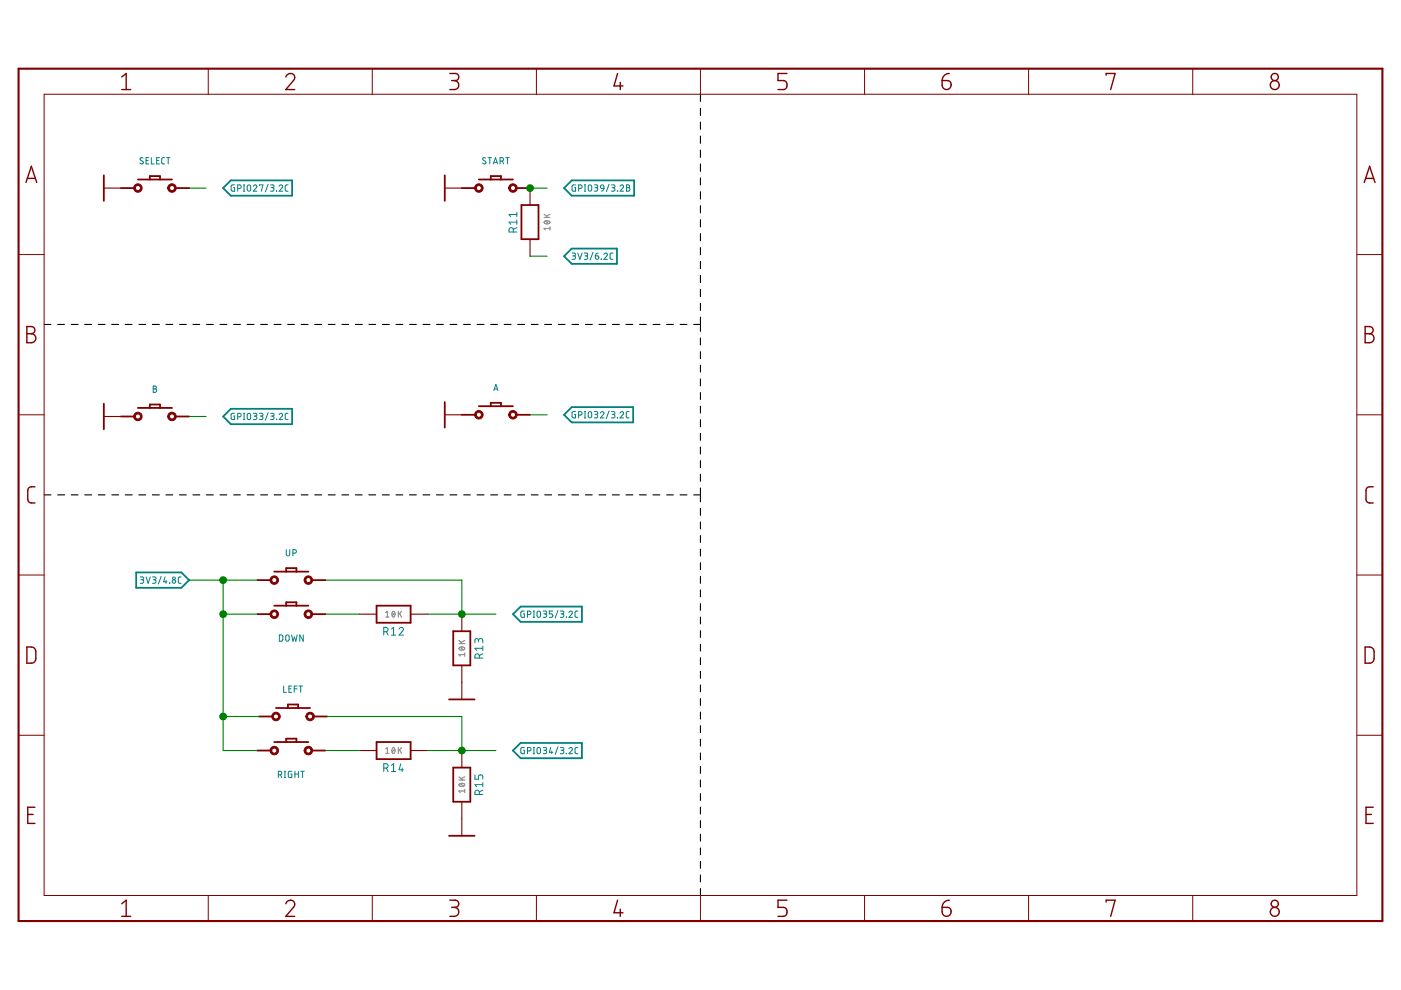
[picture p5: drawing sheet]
<svg xmlns="http://www.w3.org/2000/svg" width="297mm" height="210mm" viewBox="0 0 297 210" stroke-linecap="round" stroke-linejoin="round" font-family="sans-serif">
<g fill="none" stroke="#000" stroke-width=".23">
<path d="M148.5 20v1.5M148.5 22.9v1.6M148.5 25.9v1.5M148.5 28.9v1.5M148.5 31.8v1.5M148.5 34.8v1.5M148.5 37.7v1.5M148.5 40.7v1.5M148.5 43.6v1.5M148.5 46.6v1.5M148.5 49.5v1.6M148.5 52.5v1.5"/>
<path d="M148.5 55.4v1.6M148.5 58.4v1.5M9.4 68.8h1.4M12.2 68.8h1.5M15.1 68.8h1.5M18 68.8h1.4M20.8 68.8h1.5M23.7 68.8h1.4M26.6 68.8h1.4M29.4 68.8h1.5M32.3 68.8h1.5M35.2 68.8h1.4"/>
<path d="M38.1 68.8h1.4M40.9 68.8h1.5M43.8 68.8h1.4M46.7 68.8h1.4M49.5 68.8h1.5M52.4 68.8h1.4M55.3 68.8h1.4M58.1 68.8h1.5M61 68.8h1.4M63.9 68.8h1.4M66.7 68.8h1.5M69.6 68.8h1.5"/>
<path d="M72.5 68.8h1.4M75.4 68.8h1.4M78.2 68.8h1.5M81.1 68.8h1.4M83.9 68.8h1.5M86.8 68.8h1.5M89.7 68.8h1.4M92.6 68.8h1.4M95.4 68.8h1.5M98.3 68.8h1.4M101.2 68.8h1.4M104 68.8h1.5"/>
<path d="M106.9 68.8h1.5M109.8 68.8h1.4M112.6 68.8h1.5M115.5 68.8h1.4M118.4 68.8h1.4M121.2 68.8h1.5M124.1 68.8h1.5M127 68.8h1.4M129.9 68.8h1.4M132.7 68.8h1.5M135.6 68.8h1.4M138.5 68.8h1.4"/>
<path d="M141.3 68.8h1.5M144.2 68.8h1.4M147.1 68.8h1.4M148.5 61.3v1.6M148.5 64.3v1.5M148.5 67.2v3.1M148.5 71.7v1.4M148.5 74.6v1.4M148.5 77.4v1.5M148.5 80.3v1.5M148.5 83.2v1.5M148.5 86.1v1.5"/>
<path d="M148.5 89v1.5M148.5 91.9v1.5M148.5 94.8v1.5M148.5 97.7v1.4M9.4 104.9h1.4M12.2 104.9h1.5M15.1 104.9h1.5M18 104.9h1.4M20.8 104.9h1.5M23.7 104.9h1.4M26.6 104.9h1.4M29.4 104.9h1.5"/>
<path d="M32.3 104.9h1.5M35.2 104.9h1.4M38.1 104.9h1.4M40.9 104.9h1.5M43.8 104.9h1.4M46.7 104.9h1.4M49.5 104.9h1.5M52.4 104.9h1.4M55.3 104.9h1.4M58.1 104.9h1.5M61 104.9h1.4M63.9 104.9h1.4"/>
<path d="M66.7 104.9h1.5M69.6 104.9h1.5M72.5 104.9h1.4M75.4 104.9h1.4M78.2 104.9h1.5M81.1 104.9h1.4M83.9 104.9h1.5M86.8 104.9h1.5M89.7 104.9h1.4M92.6 104.9h1.4M95.4 104.9h1.5M98.3 104.9h1.4"/>
<path d="M101.2 104.9h1.4M104 104.9h1.5M106.9 104.9h1.5M109.8 104.9h1.4M112.6 104.9h1.5M115.5 104.9h1.4M118.4 104.9h1.4M121.2 104.9h1.5M124.1 104.9h1.5M127 104.9h1.4M129.9 104.9h1.4M132.7 104.9h1.5"/>
<path d="M135.6 104.9h1.4M138.5 104.9h1.4M141.3 104.9h1.5M144.2 104.9h1.4M147.1 104.9h1.4M148.5 100.6v1.4M148.5 103.5v2.9M148.5 107.8v1.5M148.5 110.7v1.4M148.5 113.6v1.4M148.5 116.4v1.5M148.5 119.3v1.5"/>
<path d="M148.5 122.2v1.5M148.5 125.1v1.4M148.5 128v1.4M148.5 130.8v1.5M148.5 133.7v1.5M148.5 136.6v1.4M148.5 139.5v1.4M148.5 142.3v1.5M148.5 145.2v1.5M148.5 148.1v1.5M148.5 151v1.4M148.5 153.9v1.4"/>
<path d="M148.5 156.7v1.5M148.5 159.6v1.5M148.5 162.5v1.5M148.5 165.4v1.4M148.5 168.3v1.4M148.5 171.1v1.5M148.5 174v1.5M148.5 176.9v1.5M148.5 179.8v1.4M148.5 182.6v1.5M148.5 185.5v1.5M148.5 188.4v1.5"/>
</g>
<g fill="none" stroke="#808080" stroke-width=".23">
<path d="M115.4 46.1h1.2M115.4 45.4l.7 .7M115.4 46.9a.7 .7 0 0 1 1.2 .3 .69 .69 0 0 1-1.2-.2zM115.6 46.9l.7 .5M116.6 48.4h-1.2l.2 .4M116.6 48.1v.7M116.6 45.4l-.8 .4M81.8 129.9l.3-.3v1.2M81.8 130.8h.7M83.2 129.7l.1-.1a.62 .62 0 0 1 .5 .6 .62 .62 0 0 1-.5 .6l-.2-.6zM83.7 129.9l-.6 .7M84.5 129.6v1.2"/>
<path d="M84.7 130.1l.4 .7M85.1 129.6l-.6 .8M97.3 136.5h1.2M97.3 135.8l.7 .7M97.4 137.3a.69 .69 0 0 1 1.1 .3 .66 .66 0 0 1-.6 .3 .66 .66 0 0 1-.6-.5zM97.6 137.2l.7 .6M98.5 138.8h-1.2l.3 .3M98.5 138.5v.6M98.5 135.8l-.7 .4M81.8 158.8l.3-.3v1.2M81.8 159.7h.7M83.2 158.6l.1-.1a.62 .62 0 0 1 .5 .6 .62 .62 0 0 1-.5 .6l-.2-.6z"/>
<path d="M83.7 158.8l-.6 .7M84.5 158.5v1.2M84.7 159l.4 .7M85.1 158.5l-.6 .8M97.3 165.4h1.2M97.3 164.7l.7 .7M97.4 166.2a.69 .69 0 0 1 1.1 .3 .66 .66 0 0 1-.6 .3 .66 .66 0 0 1-.6-.5zM97.6 166.1l.7 .6M98.5 167.4v.6M98.5 167.7h-1.2l.3 .3M98.5 164.7l-.7 .4"/>
</g>
<g fill="none" stroke="#008080" stroke-width=".21">
<path d="M30.3 33.5l-.4-.1-.2 .3 .5 .5a.33 .33 0 0 1 .1 .5 .33 .33 0 0 1-.5 0l-.1-.1M31 34h.4M31.6 33.4h-.6v1.4h.6M32.1 33.4v1.4h.6M33.2 34h.5M33.8 33.4h-.6v1.4h.6M34.9 33.4l-.5 .1-.1 .2v.9l.2 .1 .4 .1M35.3 33.4h.7M35.7 33.4v1.4M49.7 39.2l-.7 .1v.9l.2 .3h.5v-.7h-.2M50.4 39.9h.4a.37 .37 0 0 0 .3-.3 .37 .37 0 0 0-.3-.4h-.4v1.3M51.6 39.2h.3"/>
<path d="M51.8 39.2v1.3M52.5 39.3h.5l.1 .9a.37 .37 0 0 1-.3 .3 .37 .37 0 0 1-.4-.3zM53.7 39.5a.37 .37 0 0 1 .5-.3 .37 .37 0 0 1 .2 .6l-.7 .7h.8M55 39.3v-.1h.8l-.4 1.3M56.9 39.1l-.6 1.6M57.4 39.2h.5l.2 .2-.2 .4h-.4M57.7 39.8a.37 .37 0 0 1 .4 .4 .37 .37 0 0 1-.4 .3h-.3M59.2 39.5a.37 .37 0 0 1 .5-.3 .37 .37 0 0 1 .1 .6l-.6 .7h.7M61.1 39.2h-.5l-.1 .3v.9l.6 .1M103 33.5a.33 .33 0 0 0-.5 0 .33 .33 0 0 0 0 .5l.4 .2a.33 .33 0 0 1 0 .5 .33 .33 0 0 1-.5 0l-.1-.1M103.5 33.4h.7M103.8 33.4v1.4"/>
<path d="M104.6 34.8l.5-1.4 .4 1.4M104.7 34.4h.7M106 34.2h.4a.37 .37 0 0 0 .4-.4 .37 .37 0 0 0-.4-.4h-.4v1.4M106.5 34.2l.3 .6M107.2 33.4h.8M107.6 33.4v1.4M122 39.2l-.7 .1v.9l.2 .3h.5v-.7h-.2M122.7 39.9h.4a.37 .37 0 0 0 .3-.3 .37 .37 0 0 0-.3-.4h-.4v1.3M123.9 39.2h.3M124 39.2v1.3M124.8 39.3h.5l.2 .9a.37 .37 0 0 1-.4 .3 .37 .37 0 0 1-.4-.3zM126 39.2h.6l.1 .2-.1 .4h-.4"/>
<path d="M126.4 39.8a.37 .37 0 0 1 .3 .4 .37 .37 0 0 1-.3 .3h-.4M127.4 39.3h.5l.2 .6h-.7l-.1-.3zM128.1 39.9l-.3 .5-.3 .1M129.1 39.1l-.6 1.6M129.6 39.2h.6l.2 .2-.2 .4h-.4M130 39.8a.37 .37 0 0 1 .4 .4 .37 .37 0 0 1-.4 .3h-.4M131.5 39.5a.37 .37 0 0 1 .5-.3 .37 .37 0 0 1 .1 .6l-.6 .7h.7M132.8 39.2l.6 .1 .1 .3-.3 .2a.37 .37 0 0 1 .4 .4 .37 .37 0 0 1-.4 .3h-.4zM132.8 39.8h.4M51.6 40.5h.3M58.6 40.5h.1M108.8 49.2v-.5a.46 .46 0 0 0-.4-.4 .46 .46 0 0 0-.5 .4v.5h1.7"/>
<path d="M109.6 48.3l-.8 .3M109.6 47.1h-1.7l.4 .5M109.6 45v.9M109.6 46.7v.9M109.6 45.5h-1.7l.4 .4M121.3 53.7h.6l.1 .2-.1 .3-.5 .1M121.6 54.3a.37 .37 0 0 1 .4 .3 .37 .37 0 0 1-.4 .4h-.3M122.5 53.7l.5 1.3 .4-1.3M123.9 53.7h.6l.1 .2-.1 .3-.5 .1M123.9 40.5h.3M124.2 54.3a.37 .37 0 0 1 .4 .3 .37 .37 0 0 1-.4 .4h-.3M125.7 53.5l-.6 1.6"/>
<path d="M126.2 54.3h.5a.37 .37 0 0 1 .3 .4 .37 .37 0 0 1-.4 .3 .37 .37 0 0 1-.4-.4zM126.8 53.7l-.3 .1-.3 .5M127.5 55h.1M128 54a.37 .37 0 0 1 .6-.3 .37 .37 0 0 1 .1 .6l-.7 .7h.8M129.9 53.7h-.4l-.2 .3 .1 .8 .5 .2M130.9 40.5h.1M32.5 81.9l.6 .1v.2l-.2 .2a.37 .37 0 0 1 .3 .4 .37 .37 0 0 1-.3 .4h-.4zM32.5 82.4h.4M49.7 87.6l-.7 .2v.9l.2 .2 .5 .1v-.8h-.2M50.4 88.4h.4a.37 .37 0 0 0 .3-.4 .37 .37 0 0 0-.3-.4h-.4v1.4M51.6 89h.3M51.6 87.6h.3"/>
<path d="M51.8 87.6v1.4M52.5 87.7h.5l.1 .9a.37 .37 0 0 1-.3 .4 .37 .37 0 0 1-.4-.4zM53.7 87.6h.5l.3 .3-.2 .3h-.4M54.1 88.2a.37 .37 0 0 1 .4 .4 .37 .37 0 0 1-.4 .4h-.4M55 87.6h.5l.3 .3-.2 .3h-.4M55.4 88.2a.37 .37 0 0 1 .4 .4 .37 .37 0 0 1-.4 .4h-.4M56.9 87.5l-.6 1.6M57.4 87.6h.4l.3 .3-.2 .3h-.4M57.7 88.2a.37 .37 0 0 1 .4 .4 .37 .37 0 0 1-.4 .4h-.3M58.6 88.9h.1M59.2 87.9a.37 .37 0 0 1 .5-.3 .37 .37 0 0 1 .1 .6l-.6 .8h.7M61.1 87.6l-.5 .1-.1 .2v.9l.6 .2"/>
<path d="M104.7 82.8l.4-1.3 .5 1.3M104.8 82.5h.7M122 87.3l-.7 .1v.9l.2 .3h.5v-.7h-.2M122.7 88h.4a.37 .37 0 0 0 .3-.4 .37 .37 0 0 0-.3-.3h-.4v1.3M123.9 88.6h.3M123.9 87.3h.3M124 87.3v1.3M124.8 87.4h.5l.2 .8a.37 .37 0 0 1-.4 .4 .37 .37 0 0 1-.4-.4zM126 87.3h.6l.1 .2-.1 .3-.4 .1M126.4 87.9a.37 .37 0 0 1 .3 .3 .37 .37 0 0 1-.3 .4h-.4M127.3 87.6a.37 .37 0 0 1 .5-.3 .37 .37 0 0 1 .1 .6l-.6 .7h.8M129.1 87.1l-.6 1.7"/>
<path d="M129.6 87.3h.6l.2 .2-.2 .3-.4 .1M130 87.9a.37 .37 0 0 1 .4 .3 .37 .37 0 0 1-.4 .4h-.4M130.9 88.6h.1M131.5 87.6a.37 .37 0 0 1 .5-.3 .37 .37 0 0 1 .1 .6l-.6 .7h.7M133.4 87.3h-.5l-.1 .3v.8l.6 .2M60.7 116.5v1a.37 .37 0 0 0 .4 .4 .37 .37 0 0 0 .3-.4v-1M62.1 117.3h.4a.37 .37 0 0 0 .3-.4 .37 .37 0 0 0-.3-.4h-.4v1.4M29.7 122.3h.5l.3 .3-.2 .3h-.4M30.1 122.9a.38 .38 0 0 1 .4 .4 .38 .38 0 0 1-.4 .4h-.4M31 122.3l.4 1.4 .5-1.4M32.3 122.3h.5l.3 .3-.2 .3h-.4M32.7 122.9a.38 .38 0 0 1 .4 .4 .38 .38 0 0 1-.4 .4h-.4"/>
<path d="M34.2 122.2l-.6 1.6M35 122.3l-.3 1.1h.7M35.2 123.1v.6M35.9 123.7h.1M38.4 122.3l-.4 .1-.2 .2v.9l.6 .2M59.2 134.6h.5l.2 .3v.8l-.2 .2-.5 .1zM60.7 134.7h.5l.1 .9a.37 .37 0 0 1-.4 .4 .37 .37 0 0 1-.3-.4zM61.8 134.6l.3 1.4 .3-.9 .3 .9 .3-1.4M64.3 134.6v1.4l-.7-1.4v1.4M81.4 133.9h.4a.47 .47 0 0 0 .5-.4 .47 .47 0 0 0-.5-.5h-.4v1.7M81.9 133.9l.4 .8M83 133.4l.4-.4v1.7"/>
<path d="M83 134.7h.9M84.6 133.4a.46 .46 0 0 1 .7-.4 .46 .46 0 0 1 .1 .8l-.8 .9h.9M101.4 135.8a.47 .47 0 0 1 .5-.4 .47 .47 0 0 1 .5 .4v.5M101.4 136.1v-.4a.37 .37 0 0 0-.3-.3 .37 .37 0 0 0-.4 .3v.6M101.6 139.5v-.4a.47 .47 0 0 0-.4-.5 .47 .47 0 0 0-.5 .5v.4h1.7M102.4 138.6l-.8 .4M102.4 137.5h-1.7l.4 .4M102.4 137v.9M111.2 129.6l-.7 .1-.1 .9 .2 .3h.6v-.7h-.2M111.8 130.3h.4a.37 .37 0 0 0 .4-.4 .37 .37 0 0 0-.4-.3h-.4v1.3M113.1 130.9h.2M113.1 129.6h.2"/>
<path d="M113.2 129.6v1.3M114 129.7h.5l.1 .8a.37 .37 0 0 1-.4 .4 .37 .37 0 0 1-.3-.4zM115.2 129.6h.5l.2 .2-.2 .3-.4 .1M115.5 130.2a.37 .37 0 0 1 .4 .3 .37 .37 0 0 1-.4 .4h-.3M117.2 129.6h-.7v.6h.4a.38 .38 0 0 1 .3 .3 .38 .38 0 0 1-.3 .4h-.4M118.3 129.4l-.6 1.6M118.8 129.6h.6l.1 .2-.1 .3-.4 .1M119.2 130.2a.37 .37 0 0 1 .3 .3 .37 .37 0 0 1-.3 .4h-.4M120.1 130.9h.1M120.6 129.9a.37 .37 0 0 1 .5-.3 .37 .37 0 0 1 .2 .6l-.7 .7h.8M122.5 129.6h-.4l-.2 .3v.8l.2 .2h.4M60.1 145.5v1.3h.6"/>
<path d="M61.3 146h.4M61.8 145.5h-.5v1.3h.5M62.4 146h.6M63 145.5h-.6v1.3M63.4 145.5h.7M63.8 145.5v1.3M111.2 158.5l-.7 .1-.1 .9 .2 .3h.6v-.7h-.2M111.8 159.2h.4a.37 .37 0 0 0 .4-.4 .37 .37 0 0 0-.4-.3h-.4v1.3M113.1 159.8h.2M113.1 158.5h.2M113.2 158.5v1.3M114 158.6h.5l.1 .8a.37 .37 0 0 1-.4 .4 .37 .37 0 0 1-.3-.4z"/>
<path d="M115.2 158.5h.5l.2 .2-.2 .3-.4 .1M115.5 159.1a.37 .37 0 0 1 .4 .3 .37 .37 0 0 1-.4 .4h-.3M116.8 158.5l-.3 1h.7M117 159.2v.6M118.3 158.3l-.6 1.7M118.8 158.5h.6l.1 .2-.1 .3-.4 .1M119.2 159.1a.37 .37 0 0 1 .3 .3 .37 .37 0 0 1-.3 .4h-.4M120.1 159.7h.1M120.6 158.8a.37 .37 0 0 1 .5-.3 .37 .37 0 0 1 .2 .6l-.7 .7h.8M122.5 158.5h-.4l-.2 .3v.8l.2 .2h.4M59 164.3h.4a.37 .37 0 0 0 .4-.4 .37 .37 0 0 0-.4-.4h-.4v1.4M59.5 164.3l.3 .6"/>
<path d="M60.3 163.5h.3M60.3 164.9h.3M60.4 163.5v1.4M61.9 163.5l-.7 .2-.1 .9 .2 .2 .6 .1v-.8h-.2M62.5 164.1h.8M62.5 163.5v1.4M63.3 163.5v1.4M63.8 163.5h.7M64.2 163.5v1.4M81.4 162.9h.4a.47 .47 0 0 0 .5-.5 .47 .47 0 0 0-.5-.5h-.4v1.7M81.9 162.9l.4 .7M83 162.3l.4-.4v1.7"/>
<path d="M83 163.6h.9M85 161.9l-.4 1.3h.9M85.3 162.9v.7M100.7 164.3v.9h.7v-.5a.48 .48 0 0 1 .5-.4 .48 .48 0 0 1 .5 .4v.5M101.6 168.4v-.4a.47 .47 0 0 0-.4-.5 .47 .47 0 0 0-.5 .5v.4h1.7M102.4 165.9v.9M102.4 167.5l-.8 .4M102.4 166.4h-1.7l.4 .4"/>
<circle cx="36.9" cy="122.6" r=".29"/>
<circle cx="36.9" cy="123.3" r=".37"/>
</g>
<path d="M47.3 39.9l1.6-1.7h13v3.3h-13zM121.2 38.2h13.3v3.3h-13.3l-1.6-1.6zM119.6 54.3l1.6-1.6h9.6v3.2h-9.6zM47.3 88.3l1.6-1.6h13v3.2h-13zM119.6 87.9l1.6-1.6h13v3.3h-13zM28.9 121.4h9.6l1.6 1.6-1.6 1.6h-9.6zM108.8 130.2l1.6-1.6h13v3.2h-13zM108.8 159.1l1.6-1.6h13v3.3h-13z" fill="none" stroke="#008080" stroke-width=".38"/>
<path d="M3.9 14.6h289.2v180.7h-289.2z" fill="none" stroke="#800000" stroke-width=".44"/>
<g fill="none" stroke="#800000" stroke-width=".21">
<path d="M9.4 20h278.3v169.9h-278.3zM44.2 14.6v5.4M78.9 14.6v5.4M113.7 14.6v5.4M148.5 14.6v5.4M183.3 14.6v5.4M218.1 14.6v5.4M252.9 14.6v5.4M3.9 54h5.5M287.7 54h5.4M3.9 87.9h5.5M287.7 87.9h5.4"/>
<path d="M3.9 121.9h5.5M287.7 121.9h5.4M3.9 155.9h5.5M287.7 155.9h5.4M44.2 189.9v5.4M78.9 189.9v5.4M113.7 189.9v5.4M148.5 189.9v5.4M183.3 189.9v5.4M218.1 189.9v5.4M252.9 189.9v5.4"/>
</g>
<g fill="none" stroke="#800000" stroke-width=".3">
<path d="M25.8 16.3l1-.7v3.4M25.8 19h1.9M60.6 16.3a.93 .93 0 0 1 1.3-.7 .93 .93 0 0 1 .3 1.5l-1.6 1.9h1.9M95.4 15.6h1.1a.75 .75 0 0 1 .8 .7 .75 .75 0 0 1-.8 .8h-.7M96.3 17.1a.95 .95 0 0 1 1 .9 .95 .95 0 0 1-1 1h-.9M130.9 15.6l-.7 2.6h1.9M131.5 17.5v1.5M166.9 15.6h-1.9v1.5h1.1a.97 .97 0 0 1 .8 .9 .97 .97 0 0 1-.8 1h-1.1M199.7 17.1h1.2a.95 .95 0 0 1 .7 1 .95 .95 0 0 1-.9 .9 .95 .95 0 0 1-1-1zM201.3 15.6l-1 .3-.4 .5-.2 .7M234.5 15.9v-.3h1.9l-.9 3.4M5.5 38.7l1.1-3.4 1.2 3.4"/>
<path d="M5.8 37.8h1.7M289.2 38.7l1.2-3.4 1.1 3.4M289.5 37.8h1.7M5.7 69.2h.9a.76 .76 0 0 1 .8 .8 .76 .76 0 0 1-.8 .8 .95 .95 0 0 1 1 .9 .95 .95 0 0 1-1 1h-.9zM5.7 70.8h.9M289.4 69.2h1a.76 .76 0 0 1 .7 .8 .76 .76 0 0 1-.7 .8 .95 .95 0 0 1 .9 .9 .95 .95 0 0 1-.9 1h-1zM289.4 70.8h1M7.4 103.2l-1 .1-.4 .2-.1 .5v1.9l.1 .4 .4 .3h1M291.1 103.2l-1 .1-.3 .2-.2 .5v2.1l.5 .5h1M5.7 137.2a1.71 1.71 0 0 1 1.6 .3l.3 .6v1.6l-.3 .6a1.65 1.65 0 0 1-1.6 .3zM289.4 137.2a1.69 1.69 0 0 1 1.6 .3l.3 .6-.1 2-.6 .5h-1.2zM5.9 172.7h1.1"/>
<path d="M7.4 171.2h-1.5v3.4h1.5M289.6 172.7h1.2M291.1 171.2h-1.5v3.4h1.5M25.8 191.6l1-.7v3.4M25.8 194.3h1.9M60.6 191.6a.94 .94 0 0 1 1.3-.7 .94 .94 0 0 1 .3 1.5l-1.6 1.9h1.9M95.4 190.9h1.1a.76 .76 0 0 1 .8 .7 .76 .76 0 0 1-.8 .8h-.7M96.3 192.4a.95 .95 0 0 1 1 .9 .95 .95 0 0 1-1 1h-.9M130.9 190.9l-.7 2.6h1.9M131.5 192.8v1.5M166.9 190.9h-1.9v1.5h1.1a.97 .97 0 0 1 .8 .9 .97 .97 0 0 1-.8 1h-1.1M199.7 192.4h1.2a.95 .95 0 0 1 .7 1 .95 .95 0 0 1-1 .9 .95 .95 0 0 1-.9-1z"/>
<path d="M201.3 190.9l-.7 .1-.5 .4-.4 1M234.5 191.2v-.3h1.9l-.9 3.4"/>
<circle cx="270.3" cy="18" r=".96"/>
<circle cx="270.3" cy="16.3" r=".77"/>
<circle cx="270.3" cy="193.3" r=".96"/>
<circle cx="270.3" cy="191.6" r=".76"/>
</g>
<g fill="#800000" stroke="#800000" stroke-width=".21">
<path d="M28.5 87.7a.9 .9 0 0 1 1.5 .1 .9 .9 0 0 1-.5 1.3 .9 .9 0 0 1-1.2-.8h.4a.55 .55 0 0 1 .8-.5 .55 .55 0 0 1 .1 .9 .55 .55 0 0 1-.9-.2v-.2h-.4z" fill-rule="evenodd"/>
<path d="M35.8 87.7a.91 .91 0 0 1 1.4 .1 .91 .91 0 0 1-.5 1.4 .91 .91 0 0 1-1.1-.9h.3a.54 .54 0 0 1 .7-.6 .54 .54 0 0 1 .3 .9 .54 .54 0 0 1-.9-.1l-.1-.2h-.3z" fill-rule="evenodd"/>
<path d="M100.8 39.3a.91 .91 0 0 1 1.5 0 .91 .91 0 0 1-.5 1.4 .91 .91 0 0 1-1.2-.8h.4a.55 .55 0 0 1 .8-.5 .55 .55 0 0 1 .1 .9 .55 .55 0 0 1-.9-.3v-.1h-.4z" fill-rule="evenodd"/>
<path d="M108 39.3a.91 .91 0 0 1 1.5 0 .91 .91 0 0 1-.5 1.4 .91 .91 0 0 1-1.2-.8h.4a.54 .54 0 0 1 .7-.6 .54 .54 0 0 1 .2 .9 .54 .54 0 0 1-.9-.2v-.1h-.4z" fill-rule="evenodd"/>
<path d="M28.5 39.3a.9 .9 0 0 1 1.5 0 .9 .9 0 0 1-.5 1.4 .9 .9 0 0 1-1.2-.8h.4a.55 .55 0 0 1 .8-.5 .55 .55 0 0 1 .1 .9 .55 .55 0 0 1-.9-.3v-.1h-.4z" fill-rule="evenodd"/>
<path d="M35.8 39.3a.91 .91 0 0 1 1.4 0 .91 .91 0 0 1-.5 1.4 .91 .91 0 0 1-1.1-.8h.3a.54 .54 0 0 1 .7-.6 .54 .54 0 0 1 .3 .9 .54 .54 0 0 1-.9-.2l-.1-.1h-.3z" fill-rule="evenodd"/>
<path d="M100.8 87.4a.91 .91 0 0 1 1.5 0 .91 .91 0 0 1-.5 1.4 .91 .91 0 0 1-1.2-.9h.4a.55 .55 0 0 1 .8-.4 .55 .55 0 0 1 .1 .9 .55 .55 0 0 1-.9-.3v-.2h-.4z" fill-rule="evenodd"/>
<path d="M108 87.4a.91 .91 0 0 1 1.5 0 .91 .91 0 0 1-.5 1.4 .91 .91 0 0 1-1.2-.9h.4a.54 .54 0 0 1 .7-.5 .54 .54 0 0 1 .2 .9 .54 .54 0 0 1-.9-.2v-.2h-.4z" fill-rule="evenodd"/>
<path d="M57.4 122.4a.9 .9 0 0 1 1.5 .1 .9 .9 0 0 1-.5 1.4 .9 .9 0 0 1-1.1-.9h.3a.54 .54 0 0 1 .8-.5 .54 .54 0 0 1 .1 .9 .54 .54 0 0 1-.9-.2v-.2h-.3z" fill-rule="evenodd"/>
<path d="M64.7 122.4a.91 .91 0 0 1 1.4 .1 .91 .91 0 0 1-.5 1.4 .91 .91 0 0 1-1.1-.9h.3a.54 .54 0 0 1 .7-.6 .54 .54 0 0 1 .3 .9 .54 .54 0 0 1-.9-.1l-.1-.2h-.3z" fill-rule="evenodd"/>
<path d="M57.4 129.7a.9 .9 0 0 1 1.5 0 .9 .9 0 0 1-.5 1.4 .9 .9 0 0 1-1.1-.9h.3a.55 .55 0 0 1 .8-.4 .55 .55 0 0 1 .1 .9 .55 .55 0 0 1-.9-.3v-.2h-.3z" fill-rule="evenodd"/>
<path d="M64.7 129.7a.91 .91 0 0 1 1.4 0 .91 .91 0 0 1-.5 1.4 .91 .91 0 0 1-1.1-.9h.3a.54 .54 0 0 1 .8-.5 .54 .54 0 0 1 .2 .9 .54 .54 0 0 1-.9-.2l-.1-.2h-.3z" fill-rule="evenodd"/>
<path d="M57.8 151.4a.91 .91 0 0 1 1.5 0 .91 .91 0 0 1-.5 1.4 .91 .91 0 0 1-1.2-.9h.4a.54 .54 0 0 1 .8-.5 .54 .54 0 0 1 .1 .9 .54 .54 0 0 1-.9-.2v-.2h-.4z" fill-rule="evenodd"/>
<path d="M65 151.4a.91 .91 0 0 1 1.5 0 .91 .91 0 0 1-.5 1.4 .91 .91 0 0 1-1.2-.9h.4a.54 .54 0 0 1 .7-.5 .54 .54 0 0 1 .2 .8 .54 .54 0 0 1-.9-.1v-.2h-.4z" fill-rule="evenodd"/>
<path d="M57.4 158.6a.9 .9 0 0 1 1.5 0 .9 .9 0 0 1-.5 1.4 .9 .9 0 0 1-1.1-.9h.3a.55 .55 0 0 1 .8-.4 .55 .55 0 0 1 .1 .9 .55 .55 0 0 1-.9-.3v-.2h-.3z" fill-rule="evenodd"/>
<path d="M64.7 158.6a.91 .91 0 0 1 1.4 0 .91 .91 0 0 1-.5 1.4 .91 .91 0 0 1-1.1-.9h.3a.54 .54 0 0 1 .8-.5 .54 .54 0 0 1 .2 .9 .54 .54 0 0 1-.9-.2l-.1-.2h-.3z" fill-rule="evenodd"/>
</g>
<g fill="none" stroke="#800000" stroke-width=".38">
<path d="M22 37.2v5.4M25.6 39.9h2.9M29.2 38.1h7.3M31.8 38.1v-.8h2.1v.8M37.2 39.9h2.9M94.3 37.2v5.4M97.9 39.9h2.9M101.5 38.1h7.3M104.1 38.1v-.8h2.1v.8M109.5 39.9h2.9M110.6 43.5h3.6v7.2h-3.6zM22 85.6v5.4"/>
<path d="M25.6 88.3h2.9M29.2 86.5h7.3M31.8 86.5v-.7h2.1v.7M37.2 88.3h2.9M94.3 85.2v5.5M97.9 87.9h2.9M101.5 86.1h7.3M104.1 86.1v-.7h2.1v.7M109.5 87.9h2.9M54.5 123h2.9M54.5 130.2h2.9M58.1 121.2h7.3"/>
<path d="M58.1 128.4h7.3M60.7 121.2v-.7h2.1v.7M60.7 128.4v-.7h2.1v.7M66.1 123h2.9M66.1 130.2h2.9M79.8 128.4h7.3v3.6h-7.3zM96.1 133.8h3.6v7.3h-3.6zM54.5 159.1h2.9M54.9 151.9h2.9M58.1 157.3h7.3M58.5 150.1h7.2M60.7 157.3v-.7h2.1v.7"/>
<path d="M61 150.1v-.7h2.2v.7M66.1 159.1h2.9M66.5 151.9h2.9M79.8 157.3h7.3v3.7h-7.3zM95.2 148.3h5.4M95.2 177.2h5.4M96.1 162.8h3.6v7.2h-3.6z"/>
</g>
<g fill="none" stroke="#800000" stroke-width=".23">
<path d="M22 39.9h3.6M94.3 39.9h3.6M112.4 39.9v3.6M112.4 50.7v3.6M22 88.3h3.6M94.3 87.9h3.6M76.2 130.2h3.6M87.1 130.2h3.6M97.9 130.2v3.6M76.2 159.1h3.6M87.1 159.1h3.6M97.9 141.1v7.2"/>
<path d="M97.9 159.1v3.7M97.9 170v7.2"/>
</g>
<g fill="none" stroke="#008000" stroke-width=".23">
<path d="M40.1 39.9h3.6M112.4 39.9h3.6M112.4 54.3h3.6M40.1 88.3h3.6M112.4 87.9h3.6M40.1 123h14.4M47.3 123v36.1h7.2M47.3 130.2h7.2M69 123h28.9v7.2M69 130.2h7.2M90.7 130.2h14.4M47.3 151.9h7.6"/>
<path d="M69 159.1h7.2M69.4 151.9h28.5v7.2M90.7 159.1h14.4"/>
</g>
<g fill="#008000" stroke="#008000" stroke-width=".21">
<circle cx="47.3" cy="123" r=".72"/>
<circle cx="47.3" cy="130.2" r=".72"/>
<circle cx="47.3" cy="151.9" r=".72"/>
<circle cx="97.9" cy="130.2" r=".72"/>
<circle cx="97.9" cy="159.1" r=".72"/>
<circle cx="112.4" cy="39.9" r=".72"/>
</g>
</svg>
